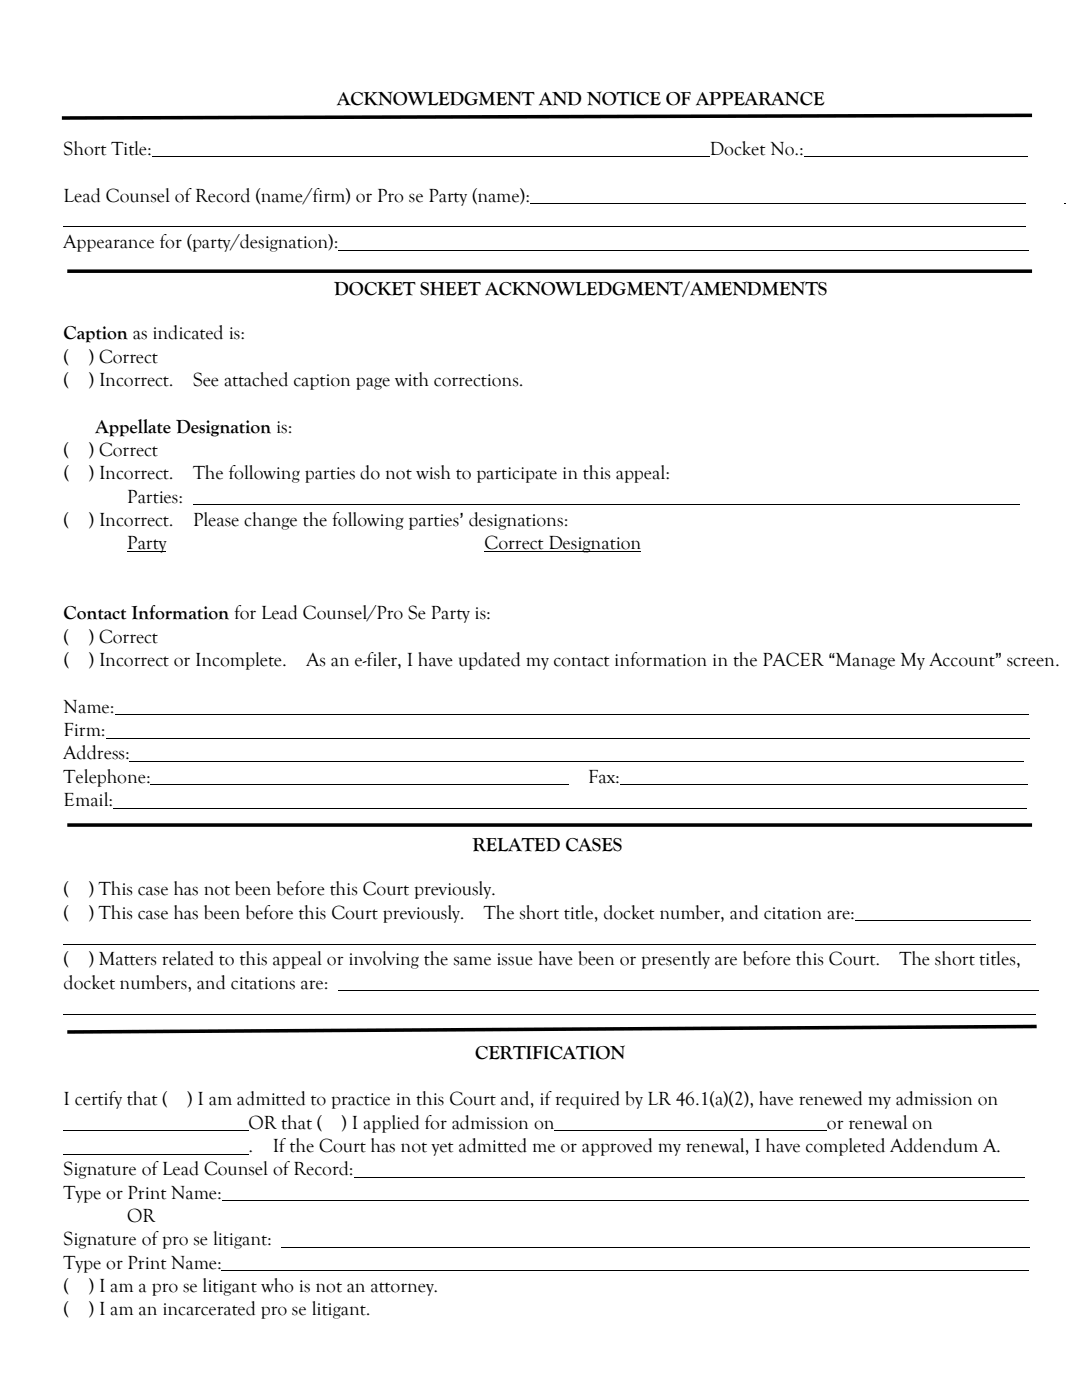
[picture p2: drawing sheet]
<svg xmlns="http://www.w3.org/2000/svg" width="216mm" height="279mm" viewBox="0 0 216 279" stroke-linecap="round" stroke-linejoin="round" font-family="sans-serif">
<defs><g id="words">
<g font-size="3.9">
<text x="67.3" y="21">ACKNOWLEDGMENT AND NOTICE OF APPEARANCE</text>
<text x="12.7" y="30.9">Short Title:</text>
<text x="141.7" y="30.9">Docket No.:</text>
<text x="12.7" y="40.2">Lead Counsel of Record (name/firm) or Pro se Party (name):</text>
<text x="12.7" y="49.5">Appearance for (party/designation):</text>
<text x="66.7" y="58.8">DOCKET SHEET ACKNOWLEDGMENT/AMENDMENTS</text>
<text x="12.7" y="67.7">Caption as indicated is:</text>
<text x="12.7" y="72.4">(</text>
<text x="12.7" y="77">(</text>
<text x="17.7" y="72.4">) Correct</text>
<text x="17.7" y="77">) Incorrect.</text>
<text x="38.5" y="77">See attached caption page with corrections.</text>
<text x="19.1" y="86.4">Appellate Designation is:</text>
<text x="12.7" y="91">(</text>
<text x="12.7" y="95.7">(</text>
<text x="17.7" y="91">) Correct</text>
<text x="17.7" y="95.7">) Incorrect.</text>
<text x="38.5" y="95.7">The following parties do not wish to participate in this appeal:</text>
<text x="25.4" y="100.3">Parties:</text>
<text x="12.7" y="105">(</text>
<text x="17.7" y="105">) Incorrect.</text>
<text x="38.5" y="105">Please change the following parties= designations:</text>
<text x="25.4" y="109.6">Party</text>
<text x="96.7" y="109.6">Correct Designation</text>
<text x="12.7" y="123.6">Contact Information for Lead Counsel/Pro Se Party is:</text>
<text x="12.7" y="128.3">(</text>
<text x="17.7" y="128.3">) Correct</text>
<text x="12.7" y="132.9">(</text>
<text x="17.7" y="132.9">) Incorrect or Incomplete.</text>
<text x="61.1" y="132.9">As an e-filer, I have updated my contact information in the PACER AManage My Account@ screen.</text>
<text x="12.7" y="142.2">Name:</text>
<text x="12.7" y="146.9">Firm:</text>
<text x="12.7" y="151.6">Address:</text>
<text x="12.7" y="156.2">Telephone:</text>
<text x="12.7" y="160.9">Email:</text>
<text x="117.4" y="156.2">Fax:</text>
<text x="94.3" y="169.8">RELATED CASES</text>
<text x="12.7" y="178.7">(</text>
<text x="17.7" y="178.7">) This case has not been before this Court previously.</text>
<text x="12.7" y="183.3">(</text>
<text x="17.7" y="183.3">) This case has been before this Court previously.</text>
<text x="96.6" y="183.3">The short title, docket number, and citation are:</text>
<text x="12.7" y="192.7">(</text>
<text x="12.7" y="197.3">docket numbers, and citations are:</text>
<text x="17.7" y="192.7">) Matters related to this appeal or involving the same issue have been or presently are before this Court.</text>
<text x="179.5" y="192.7">The short titles,</text>
<text x="94.8" y="211.3">CERTIFICATION</text>
<text x="12.7" y="220.6">I certify that (</text>
<text x="37.3" y="220.6">) I am admitted to practice in this Court and, if required by LR 46.1(a)(2), have renewed my admission on</text>
<text x="49.6" y="225.3">OR that (</text>
<text x="68.2" y="225.3">) I applied for admission on</text>
<text x="165" y="225.3">or renewal on</text>
<text x="49.6" y="229.9">.</text>
<text x="54.4" y="229.9">If the Court has not yet admitted me or approved my renewal, I have completed Addendum A.</text>
<text x="12.7" y="234.6">Signature of Lead Counsel of Record:</text>
<text x="12.7" y="239.2">Type or Print Name:</text>
<text x="25.4" y="243.9">OR</text>
<text x="12.7" y="248.5">Signature of pro se litigant:</text>
<text x="12.7" y="253.2">Type or Print Name:</text>
<text x="12.7" y="257.9">(</text>
<text x="17.7" y="257.9">) I am a pro se litigant who is not an attorney.</text>
<text x="12.7" y="262.5">(</text>
<text x="17.7" y="262.5">) I am an incarcerated pro se litigant.</text>
</g>
</g></defs>
<g fill="none" stroke="#000" stroke-width=".2">
<path d="M30.3 31.3h111.3M160.4 31.3h44.7M12.7 45.3h192.1M67.5 50h137.8M105.7 40.6h99M25.4 110.1h7.7M38.5 100.8h164.9M96.7 110.1h31.2M21.1 147.3h184.3M22.9 142.7h182.3M25.9 152h178.4M30.1 156.6h83.4"/>
<path d="M123.7 156.6h81.4M22.6 161.3h182.4M12.7 188.4h194M67.5 197.7h139.7M170.6 183.8h35M12.7 202.4h194M12.7 225.7h36.9M12.7 230.3h36.9M44.3 239.6h161M70.6 235h133.8M110.7 225.7h54.3M44.3 253.6h161"/>
<path d="M56.1 249h149.4"/>
</g>
<path d="M212.4 40.6h.3v.1h-.3z" fill="#000"/>
<path d="M205.9 23l-193.6 .5M13.4 54.1h192.5M13.4 164.7h192.5M206.9 204.9l-193.5 1.1" fill="none" stroke="#000" stroke-width=".71" stroke-linecap="butt"/>
<use href="#words"/>
</svg>
